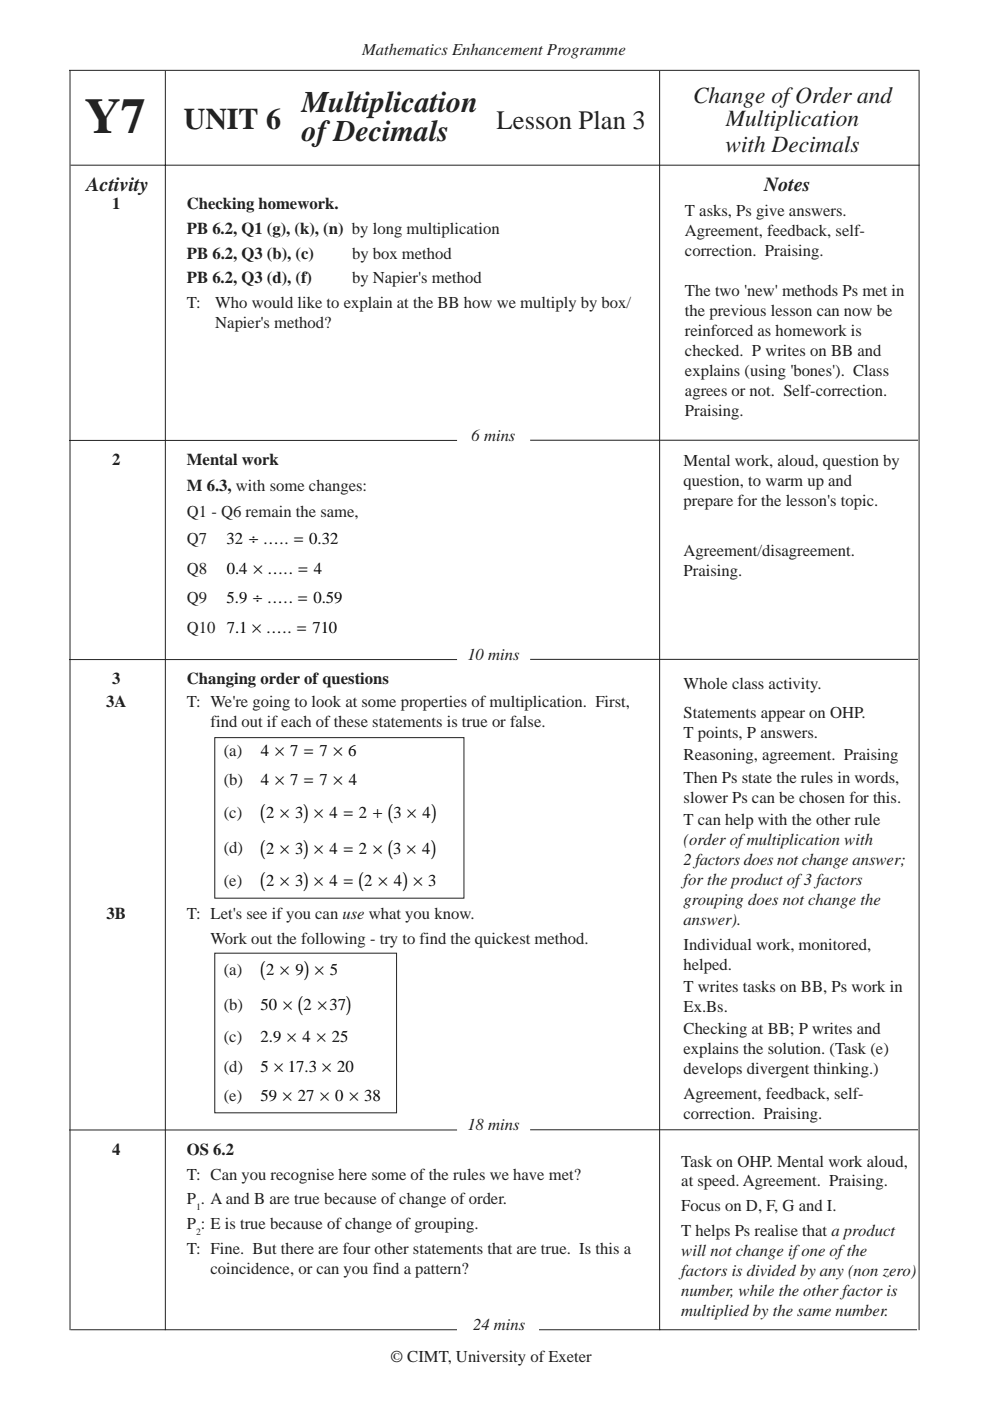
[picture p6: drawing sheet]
<svg xmlns="http://www.w3.org/2000/svg" width="210mm" height="297mm" viewBox="0 0 210 297" stroke-linecap="round" stroke-linejoin="round" font-family="sans-serif">
<defs><g id="words">
<text font-size="10.6" fill="#231f20" x="18" y="28.3">Y7</text>
<g font-size="6.3" fill="#231f20">
<text x="64" y="23.8">Multiplication</text>
<text x="39" y="27.4">UNIT 6</text>
<text x="64" y="29.8">of Decimals</text>
</g>
<text font-size="5.6" fill="#231f20" x="105.3" y="27.4">Lesson Plan 3</text>
<g font-size="4.9" fill="#231f20">
<text x="146.9" y="21.9">Change of Order and</text>
<text x="153.9" y="26.7">Multiplication</text>
<text x="153.8" y="32.2">with Decimals</text>
</g>
<g font-size="4.7">
<text x="55.2" y="173.6">(</text>
<text x="64.3" y="173.6">)</text>
<text x="82.3" y="173.6">(</text>
<text x="91.4" y="173.6">)</text>
<text x="55.2" y="181.2">(</text>
<text x="64.3" y="181.2">)</text>
<text x="82.2" y="181.2">(</text>
<text x="91.4" y="181.2">)</text>
<text x="55.2" y="188">(</text>
<text x="64.3" y="188">)</text>
<text x="76" y="188">(</text>
<text x="85.4" y="188">)</text>
<text x="55.2" y="206.8">(</text>
<text x="64.4" y="206.8">)</text>
<text x="63.1" y="214.4">(</text>
<text x="73.3" y="214.4">)</text>
</g>
<g font-size="4.2" fill="#231f20">
<text x="18.4" y="40.4">Activity</text>
<text x="162" y="40.4">Notes</text>
</g>
<g font-size="3.5" fill="#231f20">
<text x="76.8" y="11.6">Mathematics Enhancement Programme</text>
<text x="23.8" y="44.3">1</text>
<text x="39.6" y="44.3">Checking homework.</text>
<text x="145.2" y="45.8">T asks, Ps give answers.</text>
<text x="39.6" y="49.6">PB 6.2, Q1 (g), (k), (n) by long multiplication</text>
<text x="145.2" y="50.1">Agreement, feedback, self-</text>
<text x="39.6" y="54.8">PB 6.2, Q3 (b), (c)</text>
<text x="74.6" y="54.8">by box method</text>
<text x="145.2" y="54.3">correction. Praising.</text>
<text x="39.6" y="60.1">PB 6.2, Q3 (d), (f)</text>
<text x="39.6" y="65.3">T:</text>
<text x="45.6" y="65.3">Who would like to explain at the BB how we multiply by box/</text>
<text x="74.6" y="60.1">by Napier's method</text>
<text x="145.2" y="62.8">The two 'new' methods Ps met in</text>
<text x="45.6" y="69.5">Napier's method?</text>
<text x="145.2" y="67">the previous lesson can now be</text>
<text x="145.2" y="71.2">reinforced as homework is</text>
<text x="145.2" y="75.5">checked. P writes on BB and</text>
<text x="145.2" y="79.7">explains (using 'bones'). Class</text>
<text x="145.2" y="83.9">agrees or not. Self-correction.</text>
<text x="145.2" y="88.2">Praising.</text>
<text x="100" y="93.4">6 mins</text>
<text x="23.8" y="98.7">2</text>
<text x="39.6" y="98.7">Mental work</text>
<text x="144.9" y="98.9">Mental work, aloud, question by</text>
<text x="39.6" y="104.1">M 6.3, with some changes:</text>
<text x="144.9" y="103.1">question, to warm up and</text>
<text x="144.9" y="107.4">prepare for the lesson's topic.</text>
<text x="39.6" y="109.5">Q1 - Q6 remain the same,</text>
<text x="39.6" y="115.4">Q7</text>
<text x="144.9" y="117.8">Agreement/disagreement.</text>
<text x="39.6" y="121.7">Q8</text>
<text x="144.9" y="122.1">Praising.</text>
<text x="39.6" y="127.9">Q9</text>
<text x="39.6" y="134.2">Q10</text>
<text x="99.1" y="139.9">10 mins</text>
<text x="22.5" y="149.8">3A</text>
<text x="23.8" y="145.1">3</text>
<text x="39.6" y="145.1">Changing order of questions</text>
<text x="39.6" y="149.8">T: We're going to look at some properties of multiplication. First,</text>
<text x="144.9" y="146">Whole class activity.</text>
<text x="44.6" y="154.1">find out if each of these statements is true or false.</text>
<text x="144.9" y="152.3">Statements appear on OHP.</text>
<text x="47.4" y="160.2">(a)</text>
<text x="144.9" y="156.5">T points, P answers.</text>
<text x="144.9" y="161.2">Reasoning, agreement. Praising</text>
<text x="47.4" y="166.5">(b)</text>
<text x="144.9" y="165.9">Then Ps state the rules in words,</text>
<text x="47.4" y="173.4">(c)</text>
<text x="144.9" y="170.2">slower Ps can be chosen for this.</text>
<text x="144.9" y="174.9">T can help with the other rule</text>
<text x="144.9" y="179.1">(order of multiplication with</text>
<text x="47.4" y="180.9">(d)</text>
<text x="144.9" y="183.4">2 factors does not change answer;</text>
<text x="47.4" y="187.8">(e)</text>
<text x="144.9" y="187.6">for the product of 3 factors</text>
<text x="144.9" y="191.8">grouping does not change the</text>
<text x="22.6" y="194.9">3B</text>
<text x="39.6" y="194.9">T: Let's see if you can use what you know.</text>
<text x="144.9" y="196.1">answer).</text>
<text x="44.6" y="200.1">Work out the following - try to find the quickest method.</text>
<text x="144.9" y="201.4">Individual work, monitored,</text>
<text x="47.4" y="206.6">(a)</text>
<text x="144.9" y="205.6">helped.</text>
<text x="47.4" y="214.2">(b)</text>
<text x="144.9" y="210.3">T writes tasks on BB, Ps work in</text>
<text x="144.9" y="214.5">Ex.Bs.</text>
<text x="47.4" y="220.9">(c)</text>
<text x="144.9" y="219.3">Checking at BB; P writes and</text>
<text x="47.4" y="227.2">(d)</text>
<text x="144.9" y="223.5">explains the solution. (Task (e)</text>
<text x="144.9" y="227.7">develops divergent thinking.)</text>
<text x="47.4" y="233.5">(e)</text>
<text x="144.9" y="233">Agreement, feedback, self-</text>
<text x="99.1" y="239.6">18 mins</text>
<text x="144.9" y="237.2">correction. Praising.</text>
<text x="23.8" y="244.9">4</text>
<text x="39.6" y="244.9">OS 6.2</text>
<text x="39.6" y="250.1">T: Can you recognise here some of the rules we have met?</text>
<text x="144.4" y="247.3">Task on OHP. Mental work aloud,</text>
<text x="144.4" y="251.6">at speed. Agreement. Praising.</text>
<text x="39.6" y="255.3">P . A and B are true because of change of order.</text>
<text x="144.4" y="256.8">Focus on D, F, G and I.</text>
<text x="39.6" y="260.6">P : E is true because of change of grouping.</text>
<text x="144.4" y="262">T helps Ps realise that a product</text>
<text x="39.6" y="265.8">T: Fine. But there are four other statements that are true. Is this a</text>
<text x="144.4" y="266.3">will not change if one of the</text>
<text x="44.6" y="270.1">coincidence, or can you find a pattern?</text>
<text x="144.4" y="270.5">factors is divided by any (non zero)</text>
<text x="144.4" y="274.7">number, while the other factor is</text>
<text x="100.3" y="281.9">24 mins</text>
<text x="144.4" y="279">multiplied by the same number.</text>
<text x="82.8" y="288.8">© CIMT, University of Exeter</text>
</g>
<g font-size="3.5">
<text x="48" y="115.4">32 ÷ ..... = 0 32</text>
<text x="67.3" y="115.4">.</text>
<text x="48.1" y="121.7">0 4 × ..... = 4</text>
<text x="49.8" y="121.7">.</text>
<text x="48" y="127.9">5 9 ÷ ..... = 0 59</text>
<text x="49.8" y="127.9">.</text>
<text x="68.2" y="127.9">.</text>
<text x="48.1" y="134.2">7 1 × ..... = 710</text>
<text x="49.8" y="134.2">.</text>
<text x="55.3" y="160.2">4 × 7 = 7 × 6</text>
<text x="55.3" y="166.5">4 × 7 = 7 × 4</text>
<text x="56.4" y="173.4">2 × 3 × 4 = 2 + 3 × 4</text>
<text x="56.4" y="181">2 × 3 × 4 = 2 × 3 × 4</text>
<text x="56.4" y="187.8">2 × 3 × 4 = 2 × 4 × 3</text>
<text x="56.4" y="206.6">2 × 9 × 5</text>
<text x="55.2" y="214.2">50 × 2 ×37</text>
<text x="55.2" y="220.9">2 9 × 4 × 25</text>
<text x="57" y="220.9">.</text>
<text x="55.2" y="227.2">5 × 17 3 × 20</text>
<text x="64.6" y="227.2">.</text>
<text x="55.2" y="233.5">59 × 27 × 0 × 38</text>
</g>
<g font-size="2" fill="#231f20">
<text x="41.6" y="256.5">1</text>
<text x="41.6" y="261.8">2</text>
</g>
</g></defs>
<g fill="none" stroke="#231f20" stroke-width=".21">
<path d="M14.6 14.9h180.4M14.8 15v267M35.1 15v267M139.9 15v267M194.9 15v267M15 35h180M14.6 93.4h82.3M112.4 93.3h82.3M14.6 139.8h82.3M112.4 139.8h82.3M14.6 239.6h82.3M112.4 239.5h82.3"/>
<path d="M15 281.9h179.4"/>
</g>
<path d="M96.9 279.7h17.3v3.5h-17.3z" fill="#fff"/>
<path d="M45.5 156.4h52.9v34h-52.9zM45.5 202.1h38.6v33.8h-38.6z" fill="none" stroke="#231f20" stroke-width=".21"/>
<use href="#words"/>
</svg>
